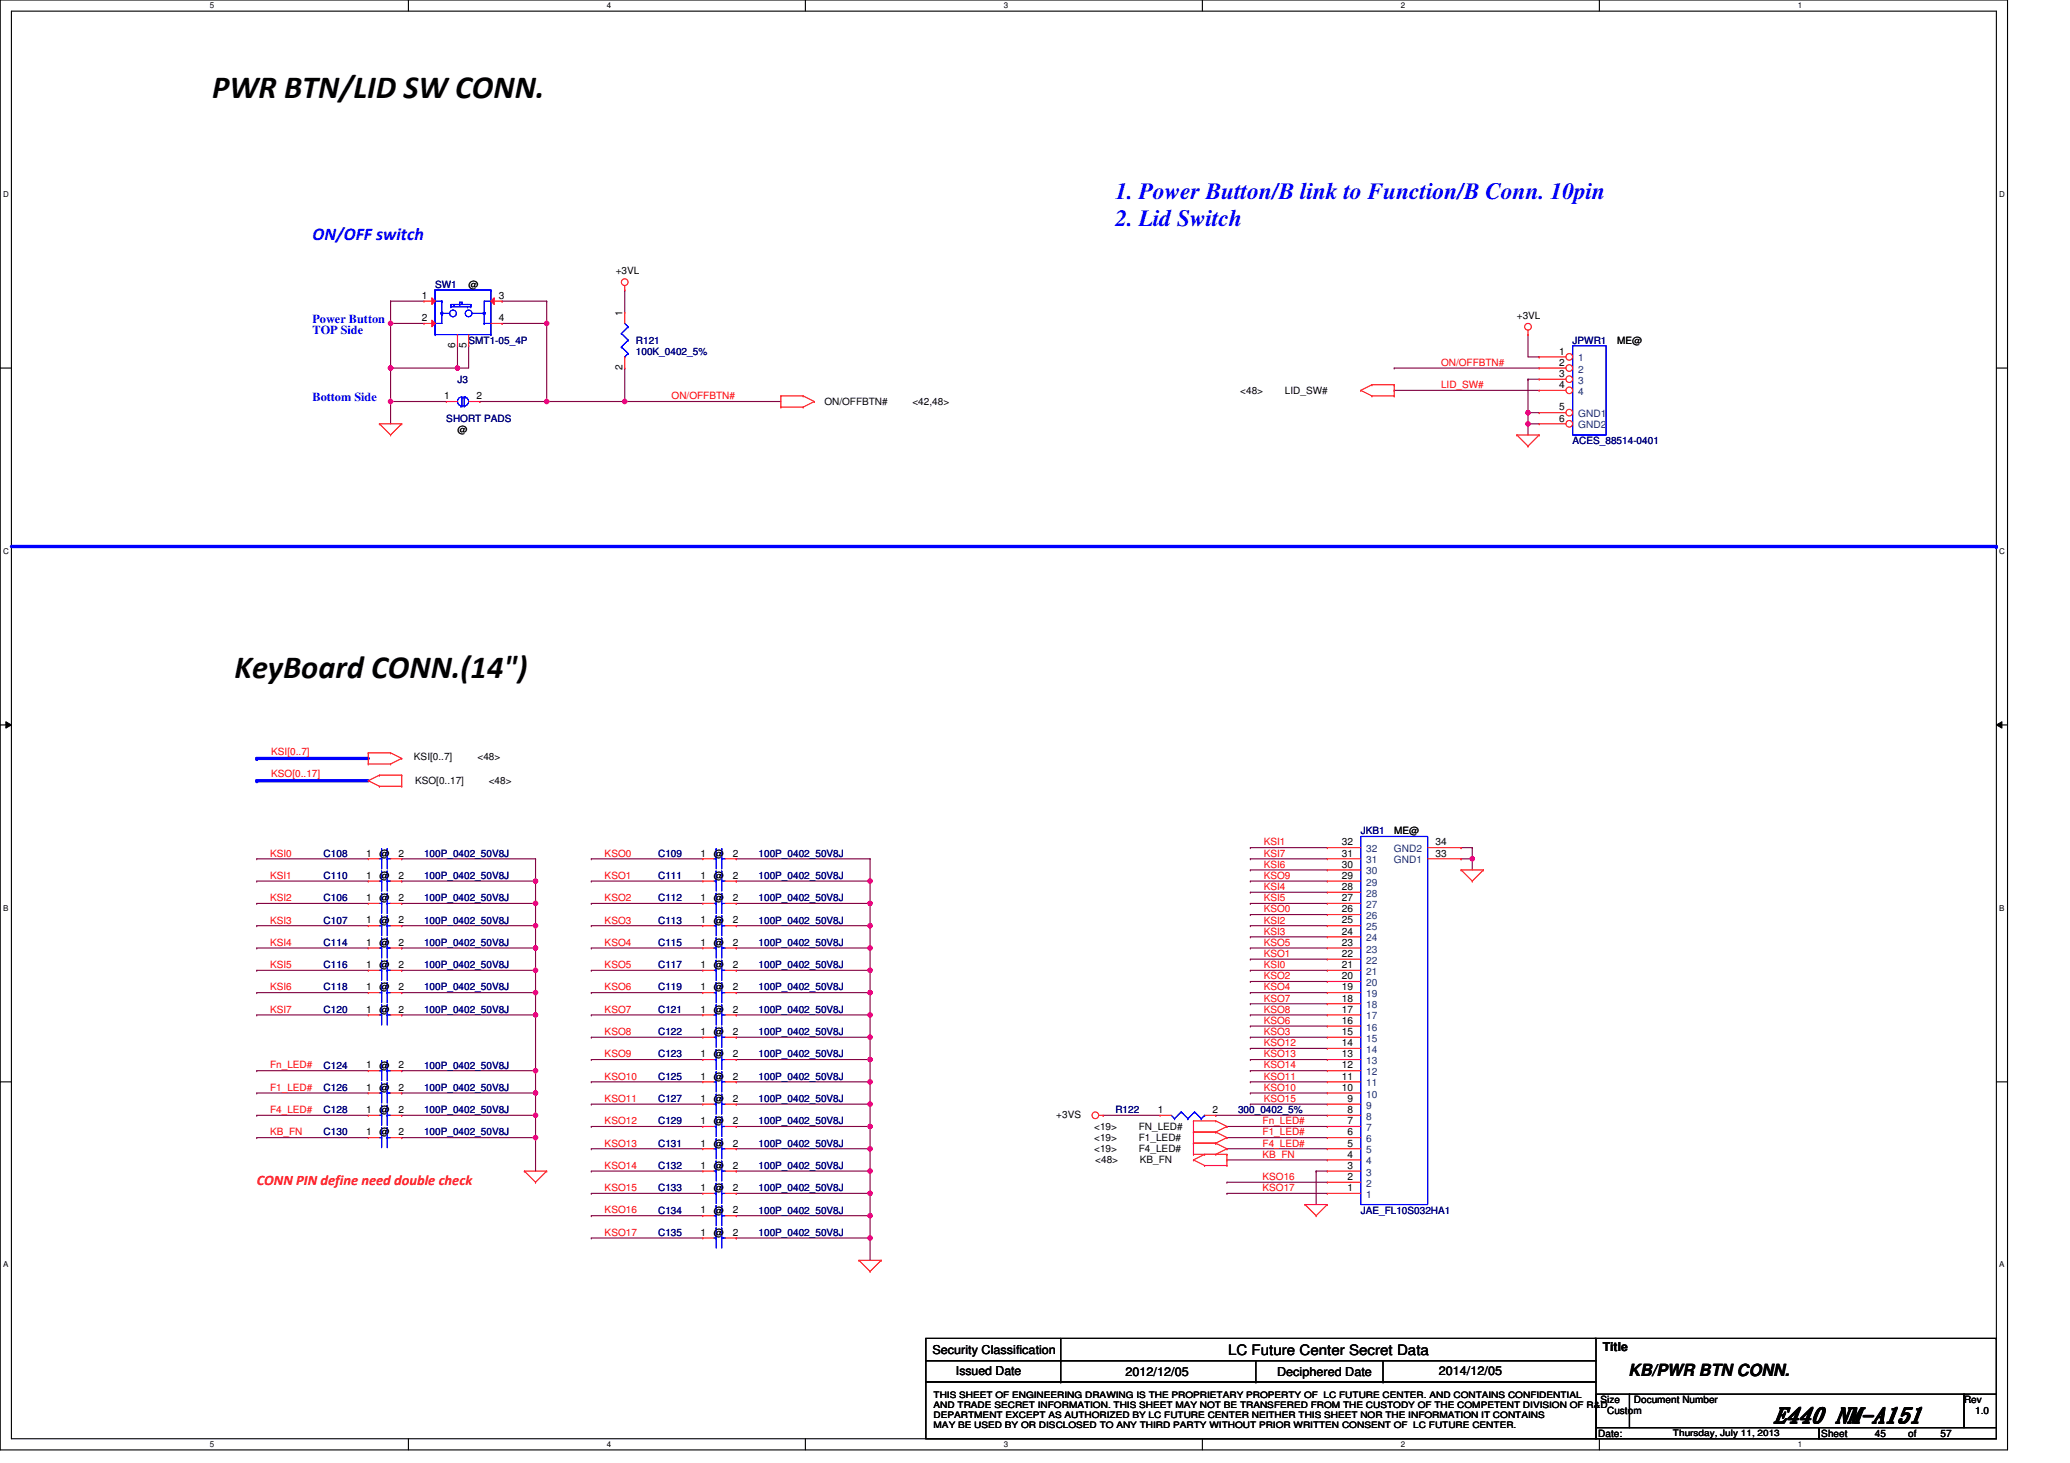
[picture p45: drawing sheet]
<svg xmlns="http://www.w3.org/2000/svg" width="297mm" height="210mm" viewBox="0 0 297 210" stroke-linecap="round" stroke-linejoin="round" font-family="sans-serif">
<defs><g id="words">
<g font-size="4.6">
<text x="30.4" y="14">PWR BTN/LID SW CONN.</text>
<text x="33.6" y="97.2">KeyBoard CONN.(14&quot;)</text>
</g>
<g font-size="3.4" fill="#00f">
<text x="160.1" y="28.6">1. Power Button/B link to Function/B Conn. 10pin</text>
<text x="160.1" y="32.4">2. Lid Switch</text>
</g>
<text font-size="3" x="254.6" y="204.1">E440 NM-A151</text>
<text font-size="2.6" fill="#00f" x="44.8" y="34.4">ON/OFF switch</text>
<text font-size="2.4" x="233.7" y="197.4">KB/PWR BTN CONN.</text>
<text font-size="2.1" fill="#f00" x="36.8" y="170">CONN PIN define need double check</text>
<text font-size="2.1" x="176.2" y="194.4">LC Future Center Secret Data</text>
<g font-size="1.8" fill="#00f">
<text x="44.8" y="48">TOP Side</text>
<text x="44.8" y="46.4">Power Button</text>
<text x="44.8" y="57.6">Bottom Side</text>
</g>
<g font-size="1.8">
<text x="133.8" y="194.3">Security Classification</text>
<text x="137.2" y="197.3">Issued Date</text>
<text x="161.5" y="197.5">2012/12/05</text>
<text x="183.3" y="197.5">Deciphered Date</text>
<text x="206.5" y="197.3">2014/12/05</text>
<text x="230" y="193.8">Title</text>
</g>
<g font-size="1.4" fill="#000080">
<text x="62.4" y="41.3">SW1</text>
<text x="67.2" y="49.3">SMT1-05_4P</text>
<text x="91.3" y="49.3">R121</text>
<text x="91.3" y="50.9">100K_0402_5%</text>
<text x="225.7" y="49.3">JPWR1</text>
<text x="65.6" y="54.9">J3</text>
<text x="64" y="60.5">SHORT PADS</text>
<text x="225.7" y="63.7">ACES_88514-0401</text>
<text x="195.3" y="119.7">JKB1</text>
<text x="46.4" y="122.9">C108</text>
<text x="60.8" y="122.9">100P_0402_50V8J</text>
<text x="94.5" y="122.9">C109</text>
<text x="108.9" y="122.9">100P_0402_50V8J</text>
<text x="46.4" y="126.1">C110</text>
<text x="46.4" y="129.3">C106</text>
<text x="60.8" y="126.1">100P_0402_50V8J</text>
<text x="60.8" y="129.3">100P_0402_50V8J</text>
<text x="94.5" y="126.1">C111</text>
<text x="94.5" y="129.3">C112</text>
<text x="108.9" y="126.1">100P_0402_50V8J</text>
<text x="108.9" y="129.3">100P_0402_50V8J</text>
<text x="46.4" y="135.7">C114</text>
<text x="46.4" y="132.5">C107</text>
<text x="60.8" y="135.7">100P_0402_50V8J</text>
<text x="60.8" y="132.5">100P_0402_50V8J</text>
<text x="94.5" y="132.5">C113</text>
<text x="94.5" y="135.7">C115</text>
<text x="108.9" y="132.5">100P_0402_50V8J</text>
<text x="108.9" y="135.7">100P_0402_50V8J</text>
<text x="46.4" y="138.9">C116</text>
<text x="46.4" y="142.1">C118</text>
<text x="60.8" y="138.9">100P_0402_50V8J</text>
<text x="60.8" y="142.1">100P_0402_50V8J</text>
<text x="94.5" y="138.9">C117</text>
<text x="94.5" y="142.1">C119</text>
<text x="108.9" y="138.9">100P_0402_50V8J</text>
<text x="108.9" y="142.1">100P_0402_50V8J</text>
<text x="46.4" y="145.3">C120</text>
<text x="60.8" y="145.3">100P_0402_50V8J</text>
<text x="94.5" y="148.5">C122</text>
<text x="94.5" y="145.3">C121</text>
<text x="108.9" y="148.5">100P_0402_50V8J</text>
<text x="108.9" y="145.3">100P_0402_50V8J</text>
<text x="46.4" y="153.3">C124</text>
<text x="60.8" y="153.3">100P_0402_50V8J</text>
<text x="94.5" y="154.9">C125</text>
<text x="94.5" y="151.7">C123</text>
<text x="108.9" y="154.9">100P_0402_50V8J</text>
<text x="108.9" y="151.7">100P_0402_50V8J</text>
<text x="46.4" y="156.5">C126</text>
<text x="46.4" y="159.7">C128</text>
<text x="60.8" y="156.5">100P_0402_50V8J</text>
<text x="60.8" y="159.7">100P_0402_50V8J</text>
<text x="94.5" y="161.3">C129</text>
<text x="94.5" y="158.1">C127</text>
<text x="108.9" y="161.3">100P_0402_50V8J</text>
<text x="108.9" y="158.1">100P_0402_50V8J</text>
<text x="160.1" y="159.7">R122</text>
<text x="177.7" y="159.7">300_0402_5%</text>
<text x="46.4" y="162.9">C130</text>
<text x="60.8" y="162.9">100P_0402_50V8J</text>
<text x="94.5" y="164.5">C131</text>
<text x="94.5" y="167.7">C132</text>
<text x="108.9" y="164.5">100P_0402_50V8J</text>
<text x="108.9" y="167.7">100P_0402_50V8J</text>
<text x="94.5" y="170.9">C133</text>
<text x="108.9" y="170.9">100P_0402_50V8J</text>
<text x="94.5" y="174.1">C134</text>
<text x="94.5" y="177.3">C135</text>
<text x="108.9" y="174.1">100P_0402_50V8J</text>
<text x="108.9" y="177.3">100P_0402_50V8J</text>
<text x="195.3" y="174.1">JAE_FL10S032HA1</text>
</g>
<g font-size="1.4">
<text x="67.2" y="41.3">@</text>
<text x="88.4" y="39.4">+3VL</text>
<text x="60.5" y="46.1">2</text>
<text x="60.5" y="42.9">1</text>
<text x="71.6" y="42.9">3</text>
<text x="71.6" y="46.1">4</text>
<text x="89.3" y="45.3" transform="rotate(-90 89.3 45.3)">1</text>
<text x="217.7" y="45.8">+3VL</text>
<text x="65.3" y="49.9" transform="rotate(-90 65.3 49.9)">6</text>
<text x="66.9" y="49.9" transform="rotate(-90 66.9 49.9)">5</text>
<text x="89.3" y="53.1" transform="rotate(-90 89.3 53.1)">2</text>
<text x="223.7" y="50.9">1</text>
<text x="223.7" y="52.5">2</text>
<text x="232.1" y="49.3">ME@</text>
<text x="63.7" y="57.3">1</text>
<text x="68.4" y="57.3">2</text>
<text x="118.3" y="58.1">ON/OFFBTN#</text>
<text x="130.9" y="58.1">&lt;42,48&gt;</text>
<text x="178" y="56.5">&lt;48&gt;</text>
<text x="184.4" y="56.5">LID_SW#</text>
<text x="223.7" y="54.1">3</text>
<text x="223.7" y="55.7">4</text>
<text x="223.7" y="58.9">5</text>
<text x="65.6" y="62.1">@</text>
<text x="223.7" y="60.5">6</text>
<text x="59.4" y="109">KSI[0..7]</text>
<text x="59.6" y="112.5">KSO[0..17]</text>
<text x="68.5" y="109">&lt;48&gt;</text>
<text x="70.1" y="112.5">&lt;48&gt;</text>
<text x="200.1" y="119.7">ME@</text>
<text x="52.5" y="122.9">1</text>
<text x="54.4" y="122.9">@</text>
<text x="57.2" y="122.9">2</text>
<text x="100.5" y="122.9">1</text>
<text x="102.5" y="122.9">@</text>
<text x="105.2" y="122.9">2</text>
<text x="192.5" y="124.5">30</text>
<text x="192.5" y="122.9">31</text>
<text x="192.5" y="121.3">32</text>
<text x="206" y="122.9">33</text>
<text x="206" y="121.3">34</text>
<text x="52.5" y="126.1">1</text>
<text x="52.5" y="129.3">1</text>
<text x="54.4" y="126.1">@</text>
<text x="54.4" y="129.3">@</text>
<text x="57.2" y="126.1">2</text>
<text x="57.2" y="129.3">2</text>
<text x="100.5" y="126.1">1</text>
<text x="100.5" y="129.3">1</text>
<text x="102.5" y="126.1">@</text>
<text x="102.5" y="129.3">@</text>
<text x="105.2" y="126.1">2</text>
<text x="105.2" y="129.3">2</text>
<text x="192.5" y="130.9">26</text>
<text x="192.5" y="129.3">27</text>
<text x="192.5" y="127.7">28</text>
<text x="192.5" y="126.1">29</text>
<text x="52.5" y="135.7">1</text>
<text x="52.5" y="132.5">1</text>
<text x="54.4" y="135.7">@</text>
<text x="54.4" y="132.5">@</text>
<text x="57.2" y="135.7">2</text>
<text x="57.2" y="132.5">2</text>
<text x="100.5" y="132.5">1</text>
<text x="100.5" y="135.7">1</text>
<text x="102.5" y="132.5">@</text>
<text x="102.5" y="135.7">@</text>
<text x="105.2" y="132.5">2</text>
<text x="105.2" y="135.7">2</text>
<text x="192.5" y="137.3">22</text>
<text x="192.5" y="135.7">23</text>
<text x="192.5" y="134.1">24</text>
<text x="192.5" y="132.5">25</text>
<text x="52.5" y="138.9">1</text>
<text x="52.5" y="142.1">1</text>
<text x="54.4" y="138.9">@</text>
<text x="54.4" y="142.1">@</text>
<text x="57.2" y="138.9">2</text>
<text x="57.2" y="142.1">2</text>
<text x="100.5" y="138.9">1</text>
<text x="100.5" y="142.1">1</text>
<text x="102.5" y="138.9">@</text>
<text x="102.5" y="142.1">@</text>
<text x="105.2" y="138.9">2</text>
<text x="105.2" y="142.1">2</text>
<text x="192.5" y="143.7">18</text>
<text x="192.5" y="142.1">19</text>
<text x="192.5" y="140.5">20</text>
<text x="192.5" y="138.9">21</text>
<text x="52.5" y="145.3">1</text>
<text x="54.4" y="145.3">@</text>
<text x="57.2" y="145.3">2</text>
<text x="100.5" y="148.5">1</text>
<text x="100.5" y="145.3">1</text>
<text x="102.5" y="148.5">@</text>
<text x="102.5" y="145.3">@</text>
<text x="105.2" y="148.5">2</text>
<text x="105.2" y="145.3">2</text>
<text x="192.5" y="148.5">15</text>
<text x="192.5" y="146.9">16</text>
<text x="192.5" y="145.3">17</text>
<text x="52.5" y="153.3">1</text>
<text x="54.4" y="153.3">@</text>
<text x="57.2" y="153.3">2</text>
<text x="100.5" y="154.9">1</text>
<text x="100.5" y="151.7">1</text>
<text x="102.5" y="154.9">@</text>
<text x="102.5" y="151.7">@</text>
<text x="105.2" y="154.9">2</text>
<text x="105.2" y="151.7">2</text>
<text x="192.5" y="154.9">11</text>
<text x="192.5" y="153.3">12</text>
<text x="192.5" y="151.7">13</text>
<text x="192.5" y="150.1">14</text>
<text x="52.5" y="156.5">1</text>
<text x="52.5" y="159.7">1</text>
<text x="54.4" y="156.5">@</text>
<text x="54.4" y="159.7">@</text>
<text x="57.2" y="156.5">2</text>
<text x="57.2" y="159.7">2</text>
<text x="100.5" y="161.3">1</text>
<text x="100.5" y="158.1">1</text>
<text x="102.5" y="161.3">@</text>
<text x="102.5" y="158.1">@</text>
<text x="105.2" y="161.3">2</text>
<text x="105.2" y="158.1">2</text>
<text x="151.6" y="160.4">+3VS</text>
<text x="166.1" y="159.7">1</text>
<text x="174" y="159.7">2</text>
<text x="192.5" y="156.5">10</text>
<text x="193.3" y="161.3">7</text>
<text x="193.3" y="159.7">8</text>
<text x="193.3" y="158.1">9</text>
<text x="52.5" y="162.9">1</text>
<text x="54.4" y="162.9">@</text>
<text x="57.2" y="162.9">2</text>
<text x="100.5" y="164.5">1</text>
<text x="100.5" y="167.7">1</text>
<text x="102.5" y="164.5">@</text>
<text x="102.5" y="167.7">@</text>
<text x="105.2" y="164.5">2</text>
<text x="105.2" y="167.7">2</text>
<text x="157" y="162.1">&lt;19&gt;</text>
<text x="157" y="163.7">&lt;19&gt;</text>
<text x="157" y="165.3">&lt;19&gt;</text>
<text x="157.2" y="166.9">&lt;48&gt;</text>
<text x="163.4" y="162.1">FN_LED#</text>
<text x="163.4" y="163.7">F1_LED#</text>
<text x="163.4" y="165.3">F4_LED#</text>
<text x="163.6" y="166.9">KB_FN</text>
<text x="193.3" y="167.7">3</text>
<text x="193.3" y="166.1">4</text>
<text x="193.3" y="164.5">5</text>
<text x="193.3" y="162.9">6</text>
<text x="100.5" y="170.9">1</text>
<text x="102.5" y="170.9">@</text>
<text x="105.2" y="170.9">2</text>
<text x="193.3" y="170.9">1</text>
<text x="193.3" y="169.3">2</text>
<text x="100.5" y="174.1">1</text>
<text x="100.5" y="177.3">1</text>
<text x="102.5" y="174.1">@</text>
<text x="102.5" y="177.3">@</text>
<text x="105.2" y="174.1">2</text>
<text x="105.2" y="177.3">2</text>
<text x="229.7" y="201.3">Size</text>
<text x="230.6" y="202.9">Custom</text>
<text x="234.5" y="201.3">Document Number</text>
<text x="281.8" y="201.3">Rev</text>
<text x="283.4" y="202.9">1.0</text>
<text x="229.4" y="206.1">Date:</text>
<text x="261.4" y="206.1">Sheet</text>
<text x="269" y="206.1">45</text>
<text x="273.8" y="206.1">of</text>
<text x="278.5" y="206.1">57</text>
</g>
<g font-size="1.4" fill="#f00">
<text x="206.8" y="52.5">ON/OFFBTN#</text>
<text x="96.4" y="57.3">ON/OFFBTN#</text>
<text x="206.8" y="55.7">LID_SW#</text>
<text x="38.9" y="111.5">KSO[0..17]</text>
<text x="38.9" y="108.3">KSI[0..7]</text>
<text x="38.8" y="122.9">KSI0</text>
<text x="86.8" y="122.9">KSO0</text>
<text x="181.3" y="124.5">KSI6</text>
<text x="181.3" y="122.9">KSI7</text>
<text x="181.3" y="121.3">KSI1</text>
<text x="38.8" y="126.1">KSI1</text>
<text x="38.8" y="129.3">KSI2</text>
<text x="86.8" y="126.1">KSO1</text>
<text x="86.8" y="129.3">KSO2</text>
<text x="181.3" y="126.1">KSO9</text>
<text x="181.3" y="127.7">KSI4</text>
<text x="181.3" y="129.3">KSI5</text>
<text x="181.3" y="130.9">KSO0</text>
<text x="38.8" y="132.5">KSI3</text>
<text x="38.8" y="135.7">KSI4</text>
<text x="86.8" y="132.5">KSO3</text>
<text x="86.8" y="135.7">KSO4</text>
<text x="181.3" y="137.3">KSO1</text>
<text x="181.3" y="132.5">KSI2</text>
<text x="181.3" y="134.1">KSI3</text>
<text x="181.3" y="135.7">KSO5</text>
<text x="38.8" y="138.9">KSI5</text>
<text x="38.8" y="142.1">KSI6</text>
<text x="86.8" y="138.9">KSO5</text>
<text x="86.8" y="142.1">KSO6</text>
<text x="181.3" y="142.1">KSO4</text>
<text x="181.3" y="143.7">KSO7</text>
<text x="181.3" y="138.9">KSI0</text>
<text x="181.3" y="140.5">KSO2</text>
<text x="38.8" y="145.3">KSI7</text>
<text x="86.8" y="145.3">KSO7</text>
<text x="86.8" y="148.5">KSO8</text>
<text x="181.3" y="148.5">KSO3</text>
<text x="181.3" y="145.3">KSO8</text>
<text x="181.3" y="146.9">KSO6</text>
<text x="38.8" y="153.3">Fn_LED#</text>
<text x="86.8" y="151.7">KSO9</text>
<text x="86.8" y="154.9">KSO10</text>
<text x="181.3" y="153.3">KSO14</text>
<text x="181.3" y="154.9">KSO11</text>
<text x="181.3" y="151.7">KSO13</text>
<text x="181.3" y="150.1">KSO12</text>
<text x="38.8" y="156.5">F1_LED#</text>
<text x="38.8" y="159.7">F4_LED#</text>
<text x="86.8" y="158.1">KSO11</text>
<text x="86.8" y="161.3">KSO12</text>
<text x="181.2" y="161.3">Fn_LED#</text>
<text x="181.3" y="158.1">KSO15</text>
<text x="181.3" y="156.5">KSO10</text>
<text x="38.8" y="162.9">KB_FN</text>
<text x="86.8" y="164.5">KSO13</text>
<text x="86.8" y="167.7">KSO14</text>
<text x="181.2" y="166.1">KB_FN</text>
<text x="181.2" y="162.9">F1_LED#</text>
<text x="181.2" y="164.5">F4_LED#</text>
<text x="86.8" y="170.9">KSO15</text>
<text x="181.2" y="170.9">KSO17</text>
<text x="181.2" y="169.3">KSO16</text>
<text x="86.8" y="174.1">KSO16</text>
<text x="86.8" y="177.3">KSO17</text>
</g>
<g font-size="1.4" fill="#004080">
<text x="226.5" y="51.9">1</text>
<text x="226.5" y="53.5">2</text>
<text x="226.5" y="55.1">3</text>
<text x="226.5" y="56.7">4</text>
<text x="226.5" y="59.9">GND1</text>
<text x="226.5" y="61.5">GND2</text>
<text x="196.1" y="125.5">30</text>
<text x="196.1" y="123.9">31</text>
<text x="196.1" y="122.3">32</text>
<text x="200" y="123.9">GND1</text>
<text x="200" y="122.3">GND2</text>
<text x="196.1" y="131.9">26</text>
<text x="196.1" y="130.3">27</text>
<text x="196.1" y="128.7">28</text>
<text x="196.1" y="127.1">29</text>
<text x="196.1" y="136.7">23</text>
<text x="196.1" y="135.1">24</text>
<text x="196.1" y="133.5">25</text>
<text x="196.1" y="143.1">19</text>
<text x="196.1" y="141.5">20</text>
<text x="196.1" y="139.9">21</text>
<text x="196.1" y="138.3">22</text>
<text x="196.1" y="149.5">15</text>
<text x="196.1" y="147.9">16</text>
<text x="196.1" y="146.3">17</text>
<text x="196.1" y="144.7">18</text>
<text x="196.1" y="155.9">11</text>
<text x="196.1" y="154.3">12</text>
<text x="196.1" y="152.7">13</text>
<text x="196.1" y="151.1">14</text>
<text x="196.1" y="160.7">8</text>
<text x="196.1" y="159.1">9</text>
<text x="196.1" y="157.5">10</text>
<text x="196.1" y="167.1">4</text>
<text x="196.1" y="165.5">5</text>
<text x="196.1" y="163.9">6</text>
<text x="196.1" y="162.3">7</text>
<text x="196.1" y="171.9">1</text>
<text x="196.1" y="170.3">2</text>
<text x="196.1" y="168.7">3</text>
</g>
<g font-size="1.3">
<text x="134" y="200.5">THIS SHEET OF ENGINEERING DRAWING IS THE PROPRIETARY PROPERTY OF LC FUTURE CENTER. AND CONTAINS CONFIDENTIAL</text>
<text x="134" y="202">AND TRADE SECRET INFORMATION. THIS SHEET MAY NOT BE TRANSFERED FROM THE CUSTODY OF THE COMPETENT DIVISION OF R&amp;D</text>
<text x="134" y="203.5">DEPARTMENT EXCEPT AS AUTHORIZED BY LC FUTURE CENTER NEITHER THIS SHEET NOR THE INFORMATION IT CONTAINS</text>
<text x="134" y="204.9">MAY BE USED BY OR DISCLOSED TO ANY THIRD PARTY WITHOUT PRIOR WRITTEN CONSENT OF LC FUTURE CENTER.</text>
<text x="240.1" y="206">Thursday, July 11, 2013</text>
</g>
<g font-size="1.1">
<text x="30.1" y="1.2">5</text>
<text x="87.1" y="1.2">4</text>
<text x="144.1" y="1.2">3</text>
<text x="201" y="1.2">2</text>
<text x="258" y="1.2">1</text>
<text x=".4" y="28.2">D</text>
<text x="286.9" y="28.2">D</text>
<text x=".4" y="79.4">C</text>
<text x="286.9" y="79.4">C</text>
<text x=".4" y="130.6">B</text>
<text x="286.9" y="130.6">B</text>
<text x=".4" y="181.9">A</text>
<text x="286.9" y="181.9">A</text>
<text x="30.1" y="207.6">5</text>
<text x="87.1" y="207.6">4</text>
<text x="144.1" y="207.6">3</text>
<text x="201" y="207.6">2</text>
<text x="258" y="207.6">1</text>
</g>
</g></defs>
<path d="M0 0h288.1v208h-288.1zM1.6 1.6h284.9v204.8h-284.9z" fill="none" stroke="#000" stroke-width=".16"/>
<g fill="#fff">
<path d="M30.1 .2h.7v1.2h-.7z"/>
<path d="M30.1 206.6h.7v1.3h-.7z"/>
</g>
<path d="M58.6 0v1.6M58.6 206.4v1.6" fill="none" stroke="#000" stroke-width=".16"/>
<g fill="#fff">
<path d="M87.1 .2h.6v1.2h-.6z"/>
<path d="M87.1 206.6h.6v1.3h-.6z"/>
</g>
<path d="M115.6 0v1.6M115.6 206.4v1.6" fill="none" stroke="#000" stroke-width=".16"/>
<g fill="#fff">
<path d="M144.1 .2h.6v1.2h-.6z"/>
<path d="M144.1 206.6h.6v1.3h-.6z"/>
</g>
<path d="M172.5 0v1.6M172.5 206.4v1.6" fill="none" stroke="#000" stroke-width=".16"/>
<g fill="#fff">
<path d="M201 .2h.7v1.2h-.7z"/>
<path d="M201 206.6h.7v1.3h-.7z"/>
</g>
<path d="M229.5 0v1.6M229.5 206.4v1.6" fill="none" stroke="#000" stroke-width=".16"/>
<g fill="#fff">
<path d="M258 .2h.6v1.2h-.6z"/>
<path d="M258 206.6h.6v1.3h-.6z"/>
<path d="M.4 27.2h.9v1.3h-.9z"/>
<path d="M286.9 27.2h.8v1.3h-.8z"/>
<path d="M.4 78.4h.9v1.3h-.9z"/>
<path d="M286.9 78.4h.8v1.3h-.8z"/>
</g>
<path d="M0 52.8h1.6M286.5 52.8h1.6" fill="none" stroke="#000" stroke-width=".16"/>
<g fill="#fff">
<path d="M.4 129.6h.8v1.3h-.8z"/>
<path d="M286.9 129.6h.7v1.3h-.7z"/>
</g>
<path d="M0 104h1.6M286.5 104h1.6" fill="none" stroke="#000" stroke-width=".16"/>
<path d="M.8 103.5l.8 .5-.8 .5zM286.5 104l.8-.5v1z" fill="#000"/>
<path d="M.8 103.5l.8 .5-.8 .5zM286.5 104l.8-.5v1z" fill="none" stroke="#000" stroke-width=".14"/>
<g fill="#fff">
<path d="M.4 180.8h.8v1.3h-.8z"/>
<path d="M286.9 180.8h.7v1.3h-.7z"/>
</g>
<path d="M0 155.2h1.6M286.5 155.2h1.6" fill="none" stroke="#000" stroke-width=".16"/>
<path d="M1.6 78.4h284.9" fill="none" stroke="#00f" stroke-width=".48"/>
<circle cx="286.5" cy="78.4" r=".24" fill="#00f"/>
<path d="M211.3 123.2h.1M211.3 123.2v1.6M158.3 160h.1M158.3 160h8.2M174.5 160h.1M174.5 160h16M176.1 171.2h.1M176.1 169.6h.1M176.1 166.4h.1M176.1 171.2h14.4M176.1 169.6h14.4M176.1 166.4h14.4" fill="none" stroke="#800040" stroke-width=".16"/>
<circle cx="211.3" cy="123.2" r=".31" fill="#f0f"/>
<circle cx="211.3" cy="123.2" r=".31" fill="none" stroke="#f0f" stroke-width=".16"/>
<g fill="none" stroke="#800040" stroke-width=".16">
<path d="M36.8 123.2h.1M36.8 126.4h.1M36.8 129.6h.1M36.8 132.8h.1M36.8 136h.1M36.8 139.2h.1M36.8 123.2h16M36.8 132.8h16M36.8 126.4h16M36.8 139.2h16M36.8 129.6h16M36.8 136h16"/>
<path d="M179.4 137.6h.1M179.4 132.8h.1M179.4 126.4h.1M179.4 124.8h.1M179.4 139.2h.1M179.4 134.4h.1M179.4 128h.1M179.4 123.2h.1M179.4 121.6h.1M179.4 129.6h.1M179.4 136h.1M179.4 131.2h.1"/>
<path d="M179.4 121.6h11.1M179.4 123.2h11.1M179.4 137.6h11.1M179.4 132.8h11.1M179.4 126.4h11.1M179.4 124.8h11.1M179.4 139.2h11.1M179.4 134.4h11.1M179.4 128h11.1M179.4 129.6h11.1M179.4 136h11.1M179.4 131.2h11.1"/>
<path d="M209.7 121.6h.1M209.7 123.2h.1M209.7 121.6h1.6M211.3 121.6h.1M211.3 121.6v1.6h-1.6M36.8 142.4h.1M36.8 145.6h.1M36.8 142.4h16M36.8 145.6h16M57.6 142.4h.1M57.6 142.4h19.2M179.4 148.8h.1"/>
<path d="M179.4 142.4h.1M179.4 153.6h.1M179.4 144h.1M179.4 155.2h.1M179.4 158.4h.1M179.4 152h.1M179.4 145.6h.1M179.4 156.8h.1M179.4 150.4h.1M179.4 147.2h.1M179.4 140.8h.1M179.4 148.8h11.1"/>
<path d="M179.4 142.4h11.1M179.4 153.6h11.1M179.4 144h11.1M179.4 155.2h11.1M179.4 158.4h11.1M179.4 152h11.1M179.4 145.6h11.1M179.4 156.8h11.1M179.4 150.4h11.1M179.4 147.2h11.1M179.4 140.8h11.1M176.1 163.2h.1"/>
<path d="M176.1 161.6h.1M176.1 164.8h.1M176.1 163.2h14.4M176.1 161.6h14.4M176.1 164.8h14.4M188.9 168h.1M188.9 168v4.8M188.9 168h1.6"/>
</g>
<circle cx="76.8" cy="142.4" r=".31" fill="#f0f"/>
<circle cx="76.8" cy="142.4" r=".31" fill="none" stroke="#f0f" stroke-width=".16"/>
<path d="M57.6 139.2h.1M57.6 136h.1M57.6 132.8h.1M57.6 139.2h19.2M57.6 136h19.2M57.6 132.8h19.2" fill="none" stroke="#800040" stroke-width=".16"/>
<circle cx="76.8" cy="132.8" r=".31" fill="#f0f"/>
<circle cx="76.8" cy="132.8" r=".31" fill="none" stroke="#f0f" stroke-width=".16"/>
<path d="M57.6 129.6h.1M57.6 129.6h19.2" fill="none" stroke="#800040" stroke-width=".16"/>
<circle cx="76.8" cy="129.6" r=".31" fill="#f0f"/>
<circle cx="76.8" cy="129.6" r=".31" fill="none" stroke="#f0f" stroke-width=".16"/>
<path d="M57.6 126.4h.1M57.6 126.4h19.2" fill="none" stroke="#800040" stroke-width=".16"/>
<circle cx="76.8" cy="126.4" r=".31" fill="#f0f"/>
<circle cx="76.8" cy="126.4" r=".31" fill="none" stroke="#f0f" stroke-width=".16"/>
<path d="M57.6 123.2h.1M57.6 123.2h19.2M105.7 142.4h.1M105.7 142.4h19.2M124.9 142.4h.1M124.9 142.4v3.2M76.8 163.2h.1M76.8 163.2v4.8" fill="none" stroke="#800040" stroke-width=".16"/>
<circle cx="124.9" cy="142.4" r=".31" fill="#f0f"/>
<circle cx="124.9" cy="142.4" r=".31" fill="none" stroke="#f0f" stroke-width=".16"/>
<path d="M105.7 136h.1M105.7 139.2h.1M105.7 136h19.2M105.7 139.2h19.2" fill="none" stroke="#800040" stroke-width=".16"/>
<circle cx="124.9" cy="139.2" r=".31" fill="#f0f"/>
<circle cx="124.9" cy="139.2" r=".31" fill="none" stroke="#f0f" stroke-width=".16"/>
<path d="M105.7 129.6h.1M105.7 129.6h19.2" fill="none" stroke="#800040" stroke-width=".16"/>
<circle cx="124.9" cy="129.6" r=".31" fill="#f0f"/>
<circle cx="124.9" cy="129.6" r=".31" fill="none" stroke="#f0f" stroke-width=".16"/>
<path d="M105.7 132.8h.1M105.7 123.2h.1M105.7 126.4h.1M105.7 132.8h19.2M105.7 123.2h19.2M105.7 126.4h19.2M105.7 152h.1M105.7 152h19.2" fill="none" stroke="#800040" stroke-width=".16"/>
<circle cx="124.9" cy="152" r=".31" fill="#f0f"/>
<circle cx="124.9" cy="152" r=".31" fill="none" stroke="#f0f" stroke-width=".16"/>
<path d="M105.7 148.8h.1M105.7 158.4h.1M105.7 155.2h.1M105.7 148.8h19.2M105.7 158.4h19.2M105.7 155.2h19.2M105.7 164.8h.1M105.7 164.8h19.2" fill="none" stroke="#800040" stroke-width=".16"/>
<circle cx="124.9" cy="164.8" r=".31" fill="#f0f"/>
<circle cx="124.9" cy="164.8" r=".31" fill="none" stroke="#f0f" stroke-width=".16"/>
<path d="M105.7 161.6h.1M105.7 161.6h19.2" fill="none" stroke="#800040" stroke-width=".16"/>
<circle cx="124.9" cy="161.6" r=".31" fill="#f0f"/>
<circle cx="124.9" cy="161.6" r=".31" fill="none" stroke="#f0f" stroke-width=".16"/>
<path d="M105.7 145.6h.1M105.7 145.6h19.2M105.7 168h.1M105.7 174.4h.1M105.7 168h19.2M105.7 174.4h19.2" fill="none" stroke="#800040" stroke-width=".16"/>
<circle cx="124.9" cy="174.4" r=".31" fill="#f0f"/>
<circle cx="124.9" cy="174.4" r=".31" fill="none" stroke="#f0f" stroke-width=".16"/>
<path d="M105.7 171.2h.1M105.7 171.2h19.2" fill="none" stroke="#800040" stroke-width=".16"/>
<circle cx="124.9" cy="171.2" r=".31" fill="#f0f"/>
<circle cx="124.9" cy="171.2" r=".31" fill="none" stroke="#f0f" stroke-width=".16"/>
<path d="M105.7 177.6h.1M105.7 177.6h19.2" fill="none" stroke="#800040" stroke-width=".16"/>
<circle cx="124.9" cy="177.6" r=".31" fill="#f0f"/>
<circle cx="124.9" cy="177.6" r=".31" fill="none" stroke="#f0f" stroke-width=".16"/>
<path d="M124.9 145.6h.1M124.9 145.6v3.2" fill="none" stroke="#800040" stroke-width=".16"/>
<circle cx="124.9" cy="145.6" r=".31" fill="#f0f"/>
<circle cx="124.9" cy="145.6" r=".31" fill="none" stroke="#f0f" stroke-width=".16"/>
<g fill="none" stroke="#800040" stroke-width=".16">
<path d="M84.8 123.2h.1M84.8 126.4h.1M84.8 129.6h.1M84.8 132.8h.1M84.8 136h.1M84.8 139.2h.1M84.8 123.2h16.1M84.8 126.4h16.1M84.8 129.6h16.1M84.8 132.8h16.1M84.8 136h16.1M84.8 139.2h16.1"/>
<path d="M124.9 132.8h.1M124.9 132.8v3.2M84.8 142.4h.1M84.8 145.6h.1M84.8 148.8h.1M84.8 152h.1M84.8 155.2h.1M84.8 158.4h.1M84.8 142.4h16.1M84.8 145.6h16.1M84.8 148.8h16.1M84.8 152h16.1"/>
<path d="M84.8 155.2h16.1M84.8 158.4h16.1M124.9 152h.1M124.9 152v3.2M84.8 161.6h.1M84.8 164.8h.1M84.8 168h.1M84.8 171.2h.1M84.8 174.4h.1M84.8 177.6h.1M84.8 161.6h16.1M84.8 164.8h16.1"/>
<path d="M84.8 168h16.1M84.8 171.2h16.1M84.8 174.4h16.1M84.8 177.6h16.1M124.9 177.6h.1M124.9 177.6v3.2"/>
</g>
<circle cx="124.9" cy="132.8" r=".31" fill="#f0f"/>
<circle cx="124.9" cy="132.8" r=".31" fill="none" stroke="#f0f" stroke-width=".16"/>
<path d="M124.9 123.2h.1M124.9 129.6h.1M124.9 126.4h.1M124.9 123.2v9.6" fill="none" stroke="#800040" stroke-width=".16"/>
<circle cx="124.9" cy="126.4" r=".31" fill="#f0f"/>
<circle cx="124.9" cy="126.4" r=".31" fill="none" stroke="#f0f" stroke-width=".16"/>
<path d="M124.9 158.4h.1M124.9 158.4v3.2M124.9 164.8h.1M124.9 164.8v3.2" fill="none" stroke="#800040" stroke-width=".16"/>
<circle cx="124.9" cy="158.4" r=".31" fill="#f0f"/>
<circle cx="124.9" cy="158.4" r=".31" fill="none" stroke="#f0f" stroke-width=".16"/>
<path d="M124.9 155.2h.1M124.9 155.2v3.2" fill="none" stroke="#800040" stroke-width=".16"/>
<circle cx="124.9" cy="155.2" r=".31" fill="#f0f"/>
<circle cx="124.9" cy="155.2" r=".31" fill="none" stroke="#f0f" stroke-width=".16"/>
<path d="M124.9 136h.1M124.9 136v3.2" fill="none" stroke="#800040" stroke-width=".16"/>
<circle cx="124.9" cy="136" r=".31" fill="#f0f"/>
<circle cx="124.9" cy="136" r=".31" fill="none" stroke="#f0f" stroke-width=".16"/>
<path d="M124.9 139.2h.1M124.9 139.2v3.2M124.9 148.8h.1M124.9 148.8v3.2" fill="none" stroke="#800040" stroke-width=".16"/>
<circle cx="124.9" cy="148.8" r=".31" fill="#f0f"/>
<circle cx="124.9" cy="148.8" r=".31" fill="none" stroke="#f0f" stroke-width=".16"/>
<path d="M124.9 174.4h.1M124.9 168h.1M124.9 168v3.2M124.9 174.4v3.2" fill="none" stroke="#800040" stroke-width=".16"/>
<circle cx="124.9" cy="168" r=".31" fill="#f0f"/>
<circle cx="124.9" cy="168" r=".31" fill="none" stroke="#f0f" stroke-width=".16"/>
<path d="M36.8 153.6h.1M36.8 156.8h.1M36.8 153.6h16M36.8 156.8h16M36.8 160h.1M36.8 160h16M57.6 160h.1M57.6 160h19.2M124.9 171.2h.1M124.9 161.6h.1M124.9 161.6v3.2M124.9 171.2v3.2" fill="none" stroke="#800040" stroke-width=".16"/>
<circle cx="76.8" cy="160" r=".31" fill="#f0f"/>
<circle cx="76.8" cy="160" r=".31" fill="none" stroke="#f0f" stroke-width=".16"/>
<path d="M57.6 153.6h.1M57.6 156.8h.1M57.6 153.6h19.2M57.6 156.8h19.2" fill="none" stroke="#800040" stroke-width=".16"/>
<circle cx="76.8" cy="156.8" r=".31" fill="#f0f"/>
<circle cx="76.8" cy="156.8" r=".31" fill="none" stroke="#f0f" stroke-width=".16"/>
<path d="M57.6 145.6h.1M57.6 145.6h19.2" fill="none" stroke="#800040" stroke-width=".16"/>
<circle cx="76.8" cy="145.6" r=".31" fill="#f0f"/>
<circle cx="76.8" cy="145.6" r=".31" fill="none" stroke="#f0f" stroke-width=".16"/>
<path d="M76.8 132.8h.1M76.8 136h.1M76.8 132.8v6.4M76.8 145.6h.1M76.8 145.6v8" fill="none" stroke="#800040" stroke-width=".16"/>
<circle cx="76.8" cy="136" r=".31" fill="#f0f"/>
<circle cx="76.8" cy="136" r=".31" fill="none" stroke="#f0f" stroke-width=".16"/>
<path d="M76.8 139.2h.1M76.8 139.2v3.2" fill="none" stroke="#800040" stroke-width=".16"/>
<circle cx="76.8" cy="139.2" r=".31" fill="#f0f"/>
<circle cx="76.8" cy="139.2" r=".31" fill="none" stroke="#f0f" stroke-width=".16"/>
<path d="M76.8 153.6h.1M76.8 153.6v3.2" fill="none" stroke="#800040" stroke-width=".16"/>
<circle cx="76.8" cy="153.6" r=".31" fill="#f0f"/>
<circle cx="76.8" cy="153.6" r=".31" fill="none" stroke="#f0f" stroke-width=".16"/>
<path d="M76.8 123.2h.1M76.8 126.4h.1M76.8 129.6h.1M76.8 123.2v9.6M76.8 156.8h.1M76.8 142.4h.1M76.8 142.4v3.2M76.8 156.8v3.2M36.8 163.2h.1M36.8 163.2h16M57.6 163.2h.1M57.6 163.2h19.2" fill="none" stroke="#800040" stroke-width=".16"/>
<circle cx="76.8" cy="163.2" r=".31" fill="#f0f"/>
<circle cx="76.8" cy="163.2" r=".31" fill="none" stroke="#f0f" stroke-width=".16"/>
<path d="M76.8 160h.1M76.8 160v3.2" fill="none" stroke="#800040" stroke-width=".16"/>
<path d="M36.8 112h16" fill="none" stroke="#00f" stroke-width=".48"/>
<circle cx="36.8" cy="112" r=".24" fill="#00f"/>
<path d="M36.8 108.8h16" fill="none" stroke="#00f" stroke-width=".48"/>
<circle cx="36.8" cy="108.8" r=".24" fill="#00f"/>
<path d="M56 52.8h.1M56 52.8v4.8" fill="none" stroke="#800040" stroke-width=".16"/>
<circle cx="56" cy="52.8" r=".31" fill="#f0f"/>
<circle cx="56" cy="52.8" r=".31" fill="none" stroke="#f0f" stroke-width=".16"/>
<path d="M200.1 52.8h.1M200.1 52.8h20.8M219.3 59.2h.1M219.3 59.2v3.2M219.3 59.2h1.6M219.3 60.8h.1M219.3 60.8h1.6" fill="none" stroke="#800040" stroke-width=".16"/>
<circle cx="219.3" cy="60.8" r=".31" fill="#f0f"/>
<circle cx="219.3" cy="60.8" r=".31" fill="none" stroke="#f0f" stroke-width=".16"/>
<path d="M219.3 54.4h.1M219.3 54.4h1.6M219.3 54.4v4.8" fill="none" stroke="#800040" stroke-width=".16"/>
<circle cx="219.3" cy="59.2" r=".31" fill="#f0f"/>
<circle cx="219.3" cy="59.2" r=".31" fill="none" stroke="#f0f" stroke-width=".16"/>
<g fill="none" stroke="#800040" stroke-width=".16">
<path d="M56 43.2h.1M56 52.8h.1M56 43.2v3.2M56 52.8h9.6M72 46.4h.1M72 46.4h6.4M89.7 52.8h.1M89.7 52.8v4.8M200.1 56h.1M200.1 56h20.8M219.3 48h.1M219.3 48v3.2h1.6"/>
<path d="M220.9 51.2h.1"/>
</g>
<circle cx="56" cy="52.8" r=".31" fill="#f0f"/>
<circle cx="56" cy="52.8" r=".31" fill="none" stroke="#f0f" stroke-width=".16"/>
<path d="M65.6 52.8h.1M65.6 52.8h1.6" fill="none" stroke="#800040" stroke-width=".16"/>
<circle cx="65.6" cy="52.8" r=".31" fill="#f0f"/>
<circle cx="65.6" cy="52.8" r=".31" fill="none" stroke="#f0f" stroke-width=".16"/>
<path d="M56 46.4h.1M56 43.2h.1M56 46.4v6.4M56 43.2h4.8M56 46.4h4.8M65.6 49.6h.1M65.6 49.6v3.2M89.7 41.6h.1M89.7 41.6v3.2" fill="none" stroke="#800040" stroke-width=".16"/>
<circle cx="56" cy="46.4" r=".31" fill="#f0f"/>
<circle cx="56" cy="46.4" r=".31" fill="none" stroke="#f0f" stroke-width=".16"/>
<path d="M67.2 49.6h.1M67.2 49.6v3.2M89.7 57.6h.1M89.7 57.6h22.4" fill="none" stroke="#800040" stroke-width=".16"/>
<circle cx="89.6" cy="57.6" r=".31" fill="#f0f"/>
<circle cx="89.6" cy="57.6" r=".31" fill="none" stroke="#f0f" stroke-width=".16"/>
<path d="M56 57.6h.1M56 57.6h8M56 57.6v3.2M68.8 57.6h.1M68.8 57.6h9.6" fill="none" stroke="#800040" stroke-width=".16"/>
<circle cx="56" cy="57.6" r=".31" fill="#f0f"/>
<circle cx="56" cy="57.6" r=".31" fill="none" stroke="#f0f" stroke-width=".16"/>
<path d="M72 43.2h.1M72 43.2h6.4M78.4 43.2h.1M78.4 46.4h.1M78.4 43.2v14.4" fill="none" stroke="#800040" stroke-width=".16"/>
<circle cx="78.4" cy="57.6" r=".31" fill="#f0f"/>
<circle cx="78.4" cy="57.6" r=".31" fill="none" stroke="#f0f" stroke-width=".16"/>
<circle cx="78.4" cy="46.4" r=".31" fill="#f0f"/>
<circle cx="78.4" cy="46.4" r=".31" fill="none" stroke="#f0f" stroke-width=".16"/>
<path d="M78.4 57.6h.1M78.4 57.6h11.3" fill="none" stroke="#800040" stroke-width=".16"/>
<g fill="none" stroke="#f00" stroke-width=".16">
<path d="M64 57.6h.1M64 57.6h1.6M67.2 57.6h1.6M68.8 57.6h.1M89.7 41.6h.1M89.7 44.8h.1M89.7 52.8h.1M89.7 41v.6M89.7 44.8v1.6M89.7 51.2v1.6M112.1 56.8h.1M112.1 58.4h.1"/>
<path d="M112.1 56.8h3.2M112.1 56.8v1.6M112.1 58.4h3.2M115.3 56.8h.1M115.3 58.4h.1M115.3 56.8l1.6 .8M116.9 57.6h.1M116.9 57.6l-1.6 .8M195.3 56h.1M195.3 56l1.6 .8M196.9 55.2h.1M196.9 56.8h.1"/>
<path d="M196.9 55.2l-1.6 .8M196.9 55.2h3.2M196.9 56.8h3.2M200.1 55.2h.1M200.1 56.8h.1M200.1 55.2v1.6M219.3 48h.1M219.3 47.4v.6M54.4 60.8h.1M54.4 60.8h3.2M54.4 60.8l1.6 1.6M56 62.4h.1"/>
<path d="M57.6 60.8h.1M57.6 60.8l-1.6 1.6M217.7 62.4h.1M217.7 62.4h3.2M217.7 62.4l1.6 1.6M219.3 64h.1M220.9 62.4h.1M220.9 62.4l-1.6 1.6M52.8 112h.1M52.8 108h.1M52.8 109.6h.1M52.8 112l1.6 .8"/>
<path d="M52.8 109.6h3.2M52.8 108h3.2M52.8 108v1.6M54.4 111.2h.1M54.4 112.8h.1M54.4 111.2l-1.6 .8M54.4 111.2h3.2M54.4 112.8h3.2M56 109.6h.1M56 108h.1M56 108l1.6 .8M57.6 111.2h.1"/>
<path d="M57.6 112.8h.1M57.6 108.8h.1M57.6 111.2v1.6M57.6 108.8l-1.6 .8M52.8 136h.1M52.8 139.2h.1M52.8 123.2h.1M52.8 126.4h.1M52.8 129.6h.1M52.8 136h1.6M52.8 139.2h1.6M52.8 123.2h1.6"/>
<path d="M52.8 126.4h1.6M52.8 129.6h1.6M56 136h1.6M56 139.2h1.6M56 123.2h1.6M56 126.4h1.6M56 129.6h1.6M57.6 136h.1M57.6 139.2h.1M57.6 123.2h.1M57.6 126.4h.1M57.6 129.6h.1"/>
<path d="M100.9 123.2h.1M100.9 126.4h.1M100.9 129.6h.1M100.9 132.8h.1M100.9 136h.1M100.9 139.2h.1M100.9 136h1.6M100.9 139.2h1.6M100.9 123.2h1.6M100.9 126.4h1.6M100.9 129.6h1.6M100.9 132.8h1.6"/>
<path d="M104.1 136h1.6M104.1 139.2h1.6M104.1 123.2h1.6M104.1 126.4h1.6M104.1 129.6h1.6M104.1 132.8h1.6M105.7 123.2h.1M105.7 126.4h.1M105.7 129.6h.1M105.7 132.8h.1M105.7 136h.1M105.7 139.2h.1"/>
<path d="M190.5 139.2h.1M190.5 137.6h.1M190.5 136h.1M190.5 134.4h.1M190.5 132.8h.1M190.5 131.2h.1M190.5 129.6h.1M190.5 128h.1M190.5 126.4h.1M190.5 124.8h.1M190.5 123.2h.1M190.5 121.6h.1"/>
<path d="M190.5 124.8h4.8M190.5 136h4.8M190.5 139.2h4.8M190.5 123.2h4.8M190.5 126.4h4.8M190.5 129.6h4.8M190.5 132.8h4.8M190.5 137.6h4.8M190.5 134.4h4.8M190.5 131.2h4.8M190.5 128h4.8M190.5 121.6h4.8"/>
<path d="M204.9 123.2h4.8M204.9 121.6h4.8M209.7 124.8h.1M209.7 123.2h.1M209.7 121.6h.1M209.7 124.8h3.2M209.7 124.8l1.6 1.6M211.3 126.4h.1M212.9 124.8h.1M212.9 124.8l-1.6 1.6M52.8 142.4h.1M52.8 145.6h.1"/>
<path d="M52.8 153.6h.1M52.8 145.6h1.6M52.8 142.4h1.6M52.8 153.6h1.6M56 145.6h1.6M56 142.4h1.6M56 153.6h1.6M57.6 142.4h.1M57.6 145.6h.1M57.6 153.6h.1M100.9 148.8h.1M100.9 145.6h.1"/>
<path d="M100.9 155.2h.1M100.9 152h.1M100.9 158.4h.1M100.9 148.8h1.6M100.9 145.6h1.6M100.9 155.2h1.6M100.9 152h1.6M100.9 158.4h1.6M104.1 148.8h1.6M104.1 145.6h1.6M104.1 155.2h1.6M104.1 152h1.6"/>
<path d="M104.1 158.4h1.6M105.7 148.8h.1M105.7 145.6h.1M105.7 155.2h.1M105.7 152h.1M105.7 158.4h.1M190.5 158.4h.1M190.5 156.8h.1M190.5 155.2h.1M190.5 153.6h.1M190.5 152h.1M190.5 150.4h.1"/>
<path d="M190.5 148.8h.1M190.5 147.2h.1M190.5 145.6h.1M190.5 144h.1M190.5 142.4h.1M190.5 140.8h.1M190.5 148.8h4.8M190.5 145.6h4.8M190.5 142.4h4.8M190.5 155.2h4.8M190.5 152h4.8M190.5 158.4h4.8"/>
<path d="M190.5 156.8h4.8M190.5 153.6h4.8M190.5 150.4h4.8M190.5 147.2h4.8M190.5 144h4.8M190.5 140.8h4.8M75.2 168h.1M75.2 168h3.2M75.2 168l1.6 1.6M76.8 169.6h.1M78.4 168h.1M78.4 168l-1.6 1.6"/>
<path d="M100.9 161.6h.1M100.9 171.2h.1M100.9 174.4h.1M100.9 164.8h.1M100.9 161.6h1.6M100.9 171.2h1.6M100.9 174.4h1.6M100.9 164.8h1.6M104.1 161.6h1.6M104.1 171.2h1.6M104.1 174.4h1.6M104.1 164.8h1.6"/>
<path d="M105.7 161.6h.1M105.7 171.2h.1M105.7 174.4h.1M105.7 164.8h.1M157.7 160h.6M158.3 160h.1M166.5 160h.1M166.5 160h1.6M171.3 166.4h.1M171.3 160.8h.1M171.3 162.4h.1M171.3 164h.1"/>
<path d="M171.3 165.6h.1M171.3 165.6h4.8M171.3 166.4l1.6 .8M171.3 160.8h3.2M171.3 160.8v4.8M171.3 162.4h3.2M171.3 164h3.2M172.9 165.6h.1M172.9 167.2h.1M172.9 165.6l-1.6 .8M172.9 167.2h3.2M172.9 160h1.6"/>
<path d="M174.5 160.8h.1M174.5 162.4h.1M174.5 164h.1M174.5 165.6h.1M174.5 160h.1M174.5 160.8l1.6 .8M174.5 162.4l1.6 .8M174.5 164l1.6 .8M176.1 165.6h.1M176.1 167.2h.1M176.1 161.6h.1M176.1 163.2h.1"/>
<path d="M176.1 164.8h.1M176.1 165.6v1.6M176.1 161.6l-1.6 .8M176.1 163.2l-1.6 .8M176.1 164.8l-1.6 .8M187.3 172.8h.1M187.3 172.8h3.2M187.3 172.8l1.6 1.6M188.9 174.4h.1M190.5 172.8h.1M190.5 171.2h.1M190.5 169.6h.1"/>
<path d="M190.5 168h.1M190.5 166.4h.1M190.5 164.8h.1M190.5 163.2h.1M190.5 161.6h.1M190.5 160h.1M190.5 160h4.8M190.5 172.8l-1.6 1.6M190.5 168h4.8M190.5 161.6h4.8M190.5 171.2h4.8M190.5 169.6h4.8"/>
<path d="M190.5 166.4h4.8M190.5 164.8h4.8M190.5 163.2h4.8M123.3 180.8h.1M123.3 180.8h3.2M123.3 180.8l1.6 1.6M124.9 182.4h.1M126.5 180.8h.1M126.5 180.8l-1.6 1.6"/>
<circle cx="89.6" cy="40.5" r=".48"/>
<circle cx="219.3" cy="46.9" r=".48"/>
<circle cx="157.2" cy="160" r=".48"/>
</g>
<g fill="none" stroke="#000" stroke-width=".16">
<path d="M132.9 192h96.1v3.2h-96.1zM132.9 195.2h96.1v3.1h-96.1zM132.9 198.3h96.1v8.1h-96.1zM152.2 195.2h.1M152.2 198.3h.1M152.2 192v6.3M180.2 198.3h.1M180.2 195.2v3.1M198.5 198.3h.1M198.5 195.2v3.1M228.9 192h57.6M286.5 192h.1"/>
<path d="M286.5 192v8M229 200h4.8v4.8h-4.8zM229 204.8h32v1.6h-32zM233.8 200h48v4.8h-48zM261 204.8h25.5v1.6h-25.5zM281.8 200h4.7v4.8h-4.7z"/>
</g>
<g fill="none" stroke="#00f" stroke-width=".16">
<path d="M66 57l-.2 .2-.2 .4 .1 .2 .3 .4M66.1 58.2h.1M66.1 58.2h.2M66.1 57h.2M66.3 58.2h.1M66.3 57h.1M66.3 57v1.2M66.6 58.2h.1M66.6 57h.1M66.6 58.2h.2M66.6 57h.2M66.6 57v1.2"/>
<path d="M66.8 57a.64 .64 0 0 1 .4 .6l-.2 .5-.2 .1M66.8 57h.1M89.2 47.8h.1M89.2 49.8h.1M89.2 47.8l.9 1M89.2 49.8l.9 .9M89.7 51.2h.1M89.7 46.4l.4 .5M90.1 46.9h.1M90.1 48.8h.1M90.1 50.7h.1M90.1 46.9l-.9 .9"/>
<path d="M90.1 48.8l-.9 1M90.1 50.7l-.4 .5M225.7 49.6h4.8v12.8h-4.8zM54.4 136h.4M54.4 139.2h.4M54.4 123.2h.4M54.4 126.4h.4M54.4 129.6h.4M54.8 136h.1M54.8 134.6h.1M54.8 139.2h.1M54.8 137.8h.1"/>
<path d="M54.8 123.2h.1M54.8 121.8h.1M54.8 126.4h.1M54.8 125h.1M54.8 129.6h.1M54.8 128.2h.1M54.8 121.8v2.9M54.8 125v2.9M54.8 128.2v2.9M54.8 134.6v2.9M54.8 137.8v2.9M55.6 134.6h.1"/>
<path d="M55.6 136h.1M55.6 137.8h.1M55.6 139.2h.1M55.6 121.8h.1M55.6 123.2h.1M55.6 125h.1M55.6 126.4h.1M55.6 128.2h.1M55.6 129.6h.1M55.6 136h.4M55.6 121.8v2.9M55.6 125v2.9"/>
<path d="M55.6 128.2v2.9M55.6 134.6v2.9M55.6 137.8v2.9M55.6 139.2h.4M55.6 123.2h.4M55.6 126.4h.4M55.6 129.6h.4M102.5 136h.3M102.5 139.2h.3M102.5 123.2h.3M102.5 126.4h.3M102.5 129.6h.3"/>
<path d="M102.5 132.8h.3M102.8 123.2h.1M102.8 121.8h.1M102.8 126.4h.1M102.8 125h.1M102.8 129.6h.1M102.8 128.2h.1M102.8 132.8h.1M102.8 131.4h.1M102.8 136h.1M102.8 134.6h.1M102.8 139.2h.1"/>
<path d="M102.8 137.8h.1M102.8 121.8v2.9M102.8 125v2.9M102.8 128.2v2.9M102.8 131.4v2.9M102.8 134.6v2.9M102.8 137.8v2.9M103.6 121.8h.1M103.6 123.2h.1M103.6 125h.1M103.6 126.4h.1M103.6 128.2h.1"/>
<path d="M103.6 129.6h.1M103.6 131.4h.1M103.6 132.8h.1M103.6 134.6h.1M103.6 136h.1M103.6 137.8h.1M103.6 139.2h.1M103.6 136h.5M103.6 139.2h.5M103.6 121.8v2.9M103.6 125v2.9M103.6 128.2v2.9"/>
<path d="M103.6 131.4v2.9M103.6 134.6v2.9M103.6 137.8v2.9M103.6 123.2h.5M103.6 126.4h.5M103.6 129.6h.5M103.6 132.8h.5M195.3 120h9.6v52.8h-9.6zM54.4 145.6h.4M54.4 142.4h.4M54.4 153.6h.4M54.8 142.4h.1"/>
<path d="M54.8 141h.1M54.8 145.6h.1M54.8 144.2h.1M54.8 153.6h.1M54.8 152.2h.1M54.8 141v2.9M54.8 144.2v2.9M54.8 152.2v2.9M55.6 141h.1M55.6 142.4h.1M55.6 144.2h.1M55.6 145.6h.1"/>
<path d="M55.6 152.2h.1M55.6 153.6h.1M55.6 141v2.9M55.6 144.2v2.9M55.6 152.2v2.9M55.6 145.6h.4M55.6 142.4h.4M55.6 153.6h.4M102.5 148.8h.3M102.5 145.6h.3M102.5 155.2h.3M102.5 152h.3"/>
<path d="M102.5 158.4h.3M102.8 148.8h.1M102.8 147.4h.1M102.8 145.6h.1M102.8 144.2h.1M102.8 155.2h.1M102.8 153.8h.1M102.8 152h.1M102.8 150.6h.1M102.8 158.4h.1M102.8 157h.1M102.8 144.2v2.9"/>
<path d="M102.8 147.4v2.9M102.8 150.6v2.9M102.8 153.8v2.9M102.8 157v2.9M103.6 147.4h.1M103.6 148.8h.1M103.6 144.2h.1M103.6 145.6h.1M103.6 153.8h.1M103.6 155.2h.1M103.6 150.6h.1M103.6 152h.1"/>
<path d="M103.6 157h.1M103.6 158.4h.1M103.6 148.8h.5M103.6 144.2v2.9M103.6 147.4v2.9M103.6 150.6v2.9M103.6 153.8v2.9M103.6 157v2.9M103.6 145.6h.5M103.6 155.2h.5M103.6 152h.5M103.6 158.4h.5"/>
<path d="M169.5 159.5h.1M169.5 159.5l-1 1M169.5 159.5l1 1M171.4 159.5h.1M171.4 159.5l-.9 1M171.4 159.5l1 1M102.5 161.6h.3M102.5 171.2h.3M102.5 174.4h.3M102.5 164.8h.3M102.8 161.6h.1M102.8 160.2h.1"/>
<path d="M102.8 171.2h.1M102.8 169.8h.1M102.8 174.4h.1M102.8 173h.1M102.8 164.8h.1M102.8 163.4h.1M102.8 160.2v2.9M102.8 163.4v2.9M102.8 169.8v2.9M102.8 173v2.9M103.6 160.2h.1M103.6 161.6h.1"/>
<path d="M103.6 169.8h.1M103.6 171.2h.1M103.6 173h.1M103.6 174.4h.1M103.6 163.4h.1M103.6 164.8h.1M103.6 160.2v2.9M103.6 163.4v2.9M103.6 169.8v2.9M103.6 173v2.9M103.6 161.6h.5M103.6 171.2h.5"/>
<path d="M103.6 174.4h.5M103.6 164.8h.5M168.1 160l.4 .5M168.5 160.5h.1M170.5 160.5h.1M172.4 160.5h.1M172.9 160h.1M172.9 160l-.5 .5"/>
</g>
<circle cx="225.2" cy="51.2" r=".48" fill="#fff"/>
<g fill="none" stroke="#f00" stroke-width=".16">
<path d="M220.9 51.2h.1M220.9 51.2h3.8"/>
<circle cx="225.2" cy="51.2" r=".48"/>
</g>
<circle cx="225.2" cy="52.8" r=".48" fill="#fff"/>
<g fill="none" stroke="#f00" stroke-width=".16">
<path d="M220.9 52.8h.1M220.9 52.8h3.8"/>
<circle cx="225.2" cy="52.8" r=".48"/>
</g>
<circle cx="225.2" cy="54.4" r=".48" fill="#fff"/>
<g fill="none" stroke="#f00" stroke-width=".16">
<path d="M220.9 54.4h.1M220.9 54.4h3.8"/>
<circle cx="225.2" cy="54.4" r=".48"/>
</g>
<circle cx="225.2" cy="56" r=".48" fill="#fff"/>
<g fill="none" stroke="#f00" stroke-width=".16">
<path d="M220.9 56h.1M220.9 56h3.8"/>
<circle cx="225.2" cy="56" r=".48"/>
</g>
<circle cx="225.2" cy="59.2" r=".48" fill="#fff"/>
<g fill="none" stroke="#f00" stroke-width=".16">
<path d="M220.9 59.2h.1M220.9 59.2h3.8"/>
<circle cx="225.2" cy="59.2" r=".48"/>
</g>
<circle cx="225.2" cy="60.8" r=".48" fill="#fff"/>
<g fill="none" stroke="#f00" stroke-width=".16">
<path d="M220.9 60.8h.1M220.9 60.8h3.8M52.8 132.8h.1M52.8 132.8h1.6M56 132.8h1.6M57.6 132.8h.1M52.8 156.8h.1M52.8 156.8h1.6M56 156.8h1.6M57.6 156.8h.1M100.9 142.4h.1M100.9 142.4h1.6"/>
<path d="M104.1 142.4h1.6M105.7 142.4h.1M52.8 163.2h.1M52.8 160h.1M52.8 163.2h1.6M52.8 160h1.6M56 163.2h1.6M56 160h1.6M57.6 163.2h.1M57.6 160h.1M100.9 177.6h.1M100.9 168h.1"/>
<path d="M100.9 177.6h1.6M100.9 168h1.6M104.1 177.6h1.6M104.1 168h1.6M105.7 177.6h.1M105.7 168h.1"/>
<circle cx="225.2" cy="60.8" r=".48"/>
</g>
<g fill="none" stroke="#00f" stroke-width=".16">
<path d="M62.4 41.6h.1M62.4 48h.1M62.4 46.4h.1M62.4 41.6v6.4M62.4 41.6h8M62.4 48h8M62.4 43.2h1M63.4 43.2h.1M63.4 45h.1M63.4 45.1h.1M63.4 45.1v1.3h-1M63.4 45h1.1"/>
<path d="M63.4 43.2v1.6M64.7 44h.1M64.7 43.7h.1M64.7 43.7h2.9M64.7 44h2.9M64.7 43.7v.3M65.2 43.7h.1M66 43.4h.1M66 43.7h.1M66 43.4h.3M66 43.4v.3M66.3 43.4h.1"/>
<path d="M66.3 43.4v.3M67.1 44h.1M67.6 43.7h.1M67.6 44h.1M67.6 43.7v.3M67.7 45h1.8M69.5 46.4h.1M69.5 45h.1M69.5 44.8h.1M69.5 46.4h.9M69.5 45.1v1.3M70.4 41.6h.1"/>
<path d="M70.4 48h.1M70.4 43.2h.1M70.4 41.6v6.4M70.4 43.2h-.9v1.6M54.4 132.8h.4M54.8 132.8h.1M54.8 131.4h.1M54.8 131.4v2.9M55.6 131.4h.1M55.6 132.8h.1M55.6 131.4v2.9M55.6 132.8h.4"/>
<path d="M54.4 156.8h.4M54.8 156.8h.1M54.8 155.4h.1M54.8 158.6h.1M54.8 155.4v2.9M54.8 158.6v2.9M55.6 155.4h.1M55.6 156.8h.1M55.6 158.6h.1M55.6 156.8h.4M55.6 155.4v2.9M55.6 158.6v2.9"/>
<path d="M102.5 142.4h.3M102.8 142.4h.1M102.8 141h.1M102.8 141v2.9M103.6 141h.1M103.6 142.4h.1M103.6 141v2.9M103.6 142.4h.5M54.4 163.2h.4M54.4 160h.4M54.8 163.2h.1M54.8 161.8h.1"/>
<path d="M54.8 160h.1M54.8 161.8v2.9M55.6 161.8h.1M55.6 163.2h.1M55.6 160h.1M55.6 161.8v2.9M55.6 163.2h.4M55.6 160h.4M102.5 177.6h.3M102.5 168h.3M102.8 177.6h.1M102.8 176.2h.1"/>
<path d="M102.8 168h.1M102.8 166.6h.1M102.8 166.6v2.9M102.8 176.2v2.9M103.6 176.2h.1M103.6 177.6h.1M103.6 166.6h.1M103.6 168h.1M103.6 177.6h.5M103.6 166.6v2.9M103.6 176.2v2.9M103.6 168h.5"/>
<circle cx="63.4" cy="45" r=".16"/>
<circle cx="65" cy="45" r=".48"/>
<circle cx="67.2" cy="45" r=".48"/>
<circle cx="69.5" cy="45" r=".16"/>
</g>
<path d="M70.4 43.2l.5-.5v1z" fill="#f00"/>
<path d="M70.4 43.2l.5-.5v1zM70.4 43.2h1.6M72 43.2h.1" fill="none" stroke="#f00" stroke-width=".16"/>
<path d="M62 45.9l.4 .5-.4 .5z" fill="#f00"/>
<path d="M60.8 46.4h.1M60.8 46.4h1.6M62 45.9l.4 .5-.4 .5z" fill="none" stroke="#f00" stroke-width=".16"/>
<path d="M62 42.7l.4 .5-.4 .5z" fill="#f00"/>
<path d="M60.8 43.2h.1M60.8 43.2h1.6M62 42.7l.4 .5-.4 .5zM65.6 49.6h.1M65.6 48v1.6M67.2 49.6h.1M67.2 48v1.6M70.4 46.4h1.6M72 46.4h.1" fill="none" stroke="#f00" stroke-width=".16"/>
<circle cx="211.3" cy="123.2" r=".31" fill="#f0f"/>
<circle cx="211.3" cy="123.2" r=".31" fill="none" stroke="#f0f" stroke-width=".16"/>
<circle cx="76.8" cy="142.4" r=".31" fill="#f0f"/>
<circle cx="76.8" cy="142.4" r=".31" fill="none" stroke="#f0f" stroke-width=".16"/>
<circle cx="76.8" cy="132.8" r=".31" fill="#f0f"/>
<circle cx="76.8" cy="132.8" r=".31" fill="none" stroke="#f0f" stroke-width=".16"/>
<circle cx="76.8" cy="129.6" r=".31" fill="#f0f"/>
<circle cx="76.8" cy="129.6" r=".31" fill="none" stroke="#f0f" stroke-width=".16"/>
<circle cx="76.8" cy="126.4" r=".31" fill="#f0f"/>
<circle cx="76.8" cy="126.4" r=".31" fill="none" stroke="#f0f" stroke-width=".16"/>
<circle cx="124.9" cy="142.4" r=".31" fill="#f0f"/>
<circle cx="124.9" cy="142.4" r=".31" fill="none" stroke="#f0f" stroke-width=".16"/>
<circle cx="124.9" cy="139.2" r=".31" fill="#f0f"/>
<circle cx="124.9" cy="139.2" r=".31" fill="none" stroke="#f0f" stroke-width=".16"/>
<circle cx="124.9" cy="129.6" r=".31" fill="#f0f"/>
<circle cx="124.9" cy="129.6" r=".31" fill="none" stroke="#f0f" stroke-width=".16"/>
<circle cx="124.9" cy="152" r=".31" fill="#f0f"/>
<circle cx="124.9" cy="152" r=".31" fill="none" stroke="#f0f" stroke-width=".16"/>
<circle cx="124.9" cy="164.8" r=".31" fill="#f0f"/>
<circle cx="124.9" cy="164.8" r=".31" fill="none" stroke="#f0f" stroke-width=".16"/>
<circle cx="124.9" cy="161.6" r=".31" fill="#f0f"/>
<circle cx="124.9" cy="161.6" r=".31" fill="none" stroke="#f0f" stroke-width=".16"/>
<circle cx="124.9" cy="174.4" r=".31" fill="#f0f"/>
<circle cx="124.9" cy="174.4" r=".31" fill="none" stroke="#f0f" stroke-width=".16"/>
<circle cx="124.9" cy="171.2" r=".31" fill="#f0f"/>
<circle cx="124.9" cy="171.2" r=".31" fill="none" stroke="#f0f" stroke-width=".16"/>
<circle cx="124.9" cy="177.6" r=".31" fill="#f0f"/>
<circle cx="124.9" cy="177.6" r=".31" fill="none" stroke="#f0f" stroke-width=".16"/>
<circle cx="124.9" cy="145.6" r=".31" fill="#f0f"/>
<circle cx="124.9" cy="145.6" r=".31" fill="none" stroke="#f0f" stroke-width=".16"/>
<circle cx="124.9" cy="132.8" r=".31" fill="#f0f"/>
<circle cx="124.9" cy="132.8" r=".31" fill="none" stroke="#f0f" stroke-width=".16"/>
<circle cx="124.9" cy="126.4" r=".31" fill="#f0f"/>
<circle cx="124.9" cy="126.4" r=".31" fill="none" stroke="#f0f" stroke-width=".16"/>
<circle cx="124.9" cy="158.4" r=".31" fill="#f0f"/>
<circle cx="124.9" cy="158.4" r=".31" fill="none" stroke="#f0f" stroke-width=".16"/>
<circle cx="124.9" cy="155.2" r=".31" fill="#f0f"/>
<circle cx="124.9" cy="155.2" r=".31" fill="none" stroke="#f0f" stroke-width=".16"/>
<circle cx="124.9" cy="136" r=".31" fill="#f0f"/>
<circle cx="124.9" cy="136" r=".31" fill="none" stroke="#f0f" stroke-width=".16"/>
<circle cx="124.9" cy="148.8" r=".31" fill="#f0f"/>
<circle cx="124.9" cy="148.8" r=".31" fill="none" stroke="#f0f" stroke-width=".16"/>
<circle cx="124.9" cy="168" r=".31" fill="#f0f"/>
<circle cx="124.9" cy="168" r=".31" fill="none" stroke="#f0f" stroke-width=".16"/>
<circle cx="76.8" cy="160" r=".31" fill="#f0f"/>
<circle cx="76.8" cy="160" r=".31" fill="none" stroke="#f0f" stroke-width=".16"/>
<circle cx="76.8" cy="156.8" r=".31" fill="#f0f"/>
<circle cx="76.8" cy="156.8" r=".31" fill="none" stroke="#f0f" stroke-width=".16"/>
<circle cx="76.8" cy="145.6" r=".31" fill="#f0f"/>
<circle cx="76.8" cy="145.6" r=".31" fill="none" stroke="#f0f" stroke-width=".16"/>
<circle cx="76.8" cy="136" r=".31" fill="#f0f"/>
<circle cx="76.8" cy="136" r=".31" fill="none" stroke="#f0f" stroke-width=".16"/>
<circle cx="76.8" cy="139.2" r=".31" fill="#f0f"/>
<circle cx="76.8" cy="139.2" r=".31" fill="none" stroke="#f0f" stroke-width=".16"/>
<circle cx="76.8" cy="153.6" r=".31" fill="#f0f"/>
<circle cx="76.8" cy="153.6" r=".31" fill="none" stroke="#f0f" stroke-width=".16"/>
<circle cx="76.8" cy="163.2" r=".31" fill="#f0f"/>
<circle cx="76.8" cy="163.2" r=".31" fill="none" stroke="#f0f" stroke-width=".16"/>
<circle cx="56" cy="52.8" r=".31" fill="#f0f"/>
<circle cx="56" cy="52.8" r=".31" fill="none" stroke="#f0f" stroke-width=".16"/>
<circle cx="219.3" cy="60.8" r=".31" fill="#f0f"/>
<circle cx="219.3" cy="60.8" r=".31" fill="none" stroke="#f0f" stroke-width=".16"/>
<circle cx="219.3" cy="59.2" r=".31" fill="#f0f"/>
<circle cx="219.3" cy="59.2" r=".31" fill="none" stroke="#f0f" stroke-width=".16"/>
<circle cx="56" cy="52.8" r=".31" fill="#f0f"/>
<circle cx="56" cy="52.8" r=".31" fill="none" stroke="#f0f" stroke-width=".16"/>
<circle cx="65.6" cy="52.8" r=".31" fill="#f0f"/>
<circle cx="65.6" cy="52.8" r=".31" fill="none" stroke="#f0f" stroke-width=".16"/>
<circle cx="56" cy="46.4" r=".31" fill="#f0f"/>
<circle cx="56" cy="46.4" r=".31" fill="none" stroke="#f0f" stroke-width=".16"/>
<circle cx="89.6" cy="57.6" r=".31" fill="#f0f"/>
<circle cx="89.6" cy="57.6" r=".31" fill="none" stroke="#f0f" stroke-width=".16"/>
<circle cx="56" cy="57.6" r=".31" fill="#f0f"/>
<circle cx="56" cy="57.6" r=".31" fill="none" stroke="#f0f" stroke-width=".16"/>
<circle cx="78.4" cy="57.6" r=".31" fill="#f0f"/>
<circle cx="78.4" cy="57.6" r=".31" fill="none" stroke="#f0f" stroke-width=".16"/>
<circle cx="78.4" cy="46.4" r=".31" fill="#f0f"/>
<circle cx="78.4" cy="46.4" r=".31" fill="none" stroke="#f0f" stroke-width=".16"/>
<use href="#words"/>
</svg>
